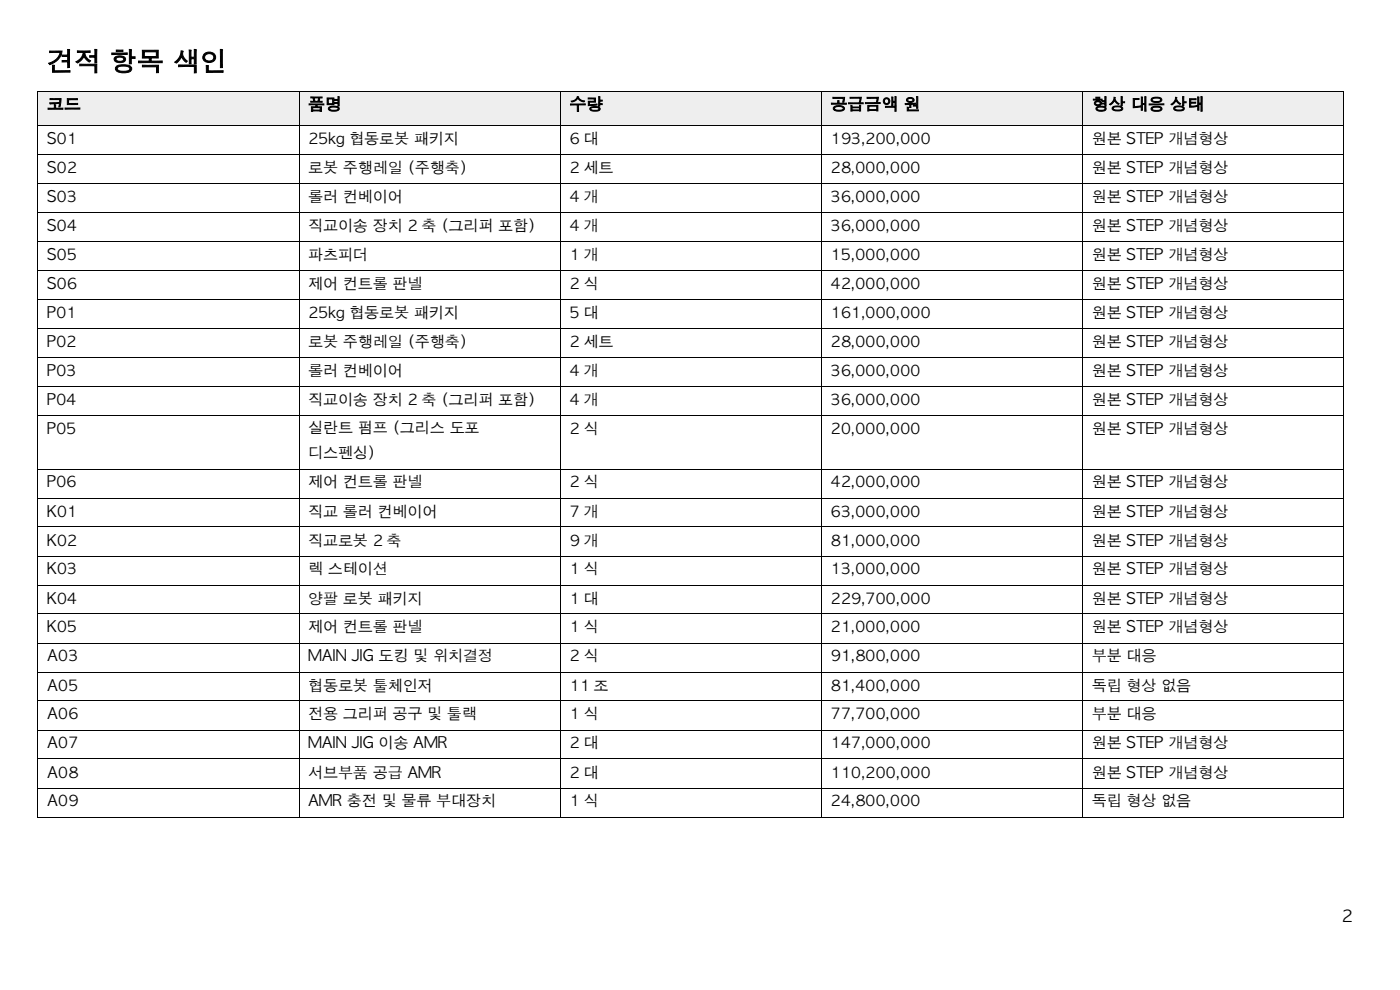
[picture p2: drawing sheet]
<svg xmlns="http://www.w3.org/2000/svg" width="297mm" height="210mm" viewBox="0 0 297 210" stroke-linecap="round" stroke-linejoin="round" font-family="sans-serif">
<defs><g id="words">
<text font-size="5.6" x="10" y="15">견적 항목 색인</text>
<text font-size="3.6" x="284.6" y="195.5">2</text>
<g font-size="3.5">
<text x="10" y="23.3">코드</text>
<text x="65.4" y="23.3">품명</text>
<text x="120.8" y="23.3">수량</text>
<text x="176.2" y="23.3">공급금액 원</text>
<text x="231.6" y="23.3">형상 대응 상태</text>
</g>
<g font-size="3.2">
<text x="10" y="30.5">S01</text>
<text x="65.4" y="30.5">25kg 협동로봇 패키지</text>
<text x="120.8" y="30.5">6 대</text>
<text x="176.2" y="30.5">193,200,000</text>
<text x="231.6" y="30.5">원본 STEP 개념형상</text>
<text x="10" y="36.7">S02</text>
<text x="65.4" y="36.7">로봇 주행레일 (주행축)</text>
<text x="120.8" y="36.7">2 세트</text>
<text x="176.2" y="36.7">28,000,000</text>
<text x="231.6" y="36.7">원본 STEP 개념형상</text>
<text x="10" y="42.8">S03</text>
<text x="65.4" y="42.8">롤러 컨베이어</text>
<text x="120.8" y="42.8">4 개</text>
<text x="176.2" y="42.8">36,000,000</text>
<text x="231.6" y="42.8">원본 STEP 개념형상</text>
<text x="10" y="48.9">S04</text>
<text x="65.4" y="48.9">직교이송 장치 2 축 (그리퍼 포함)</text>
<text x="120.8" y="48.9">4 개</text>
<text x="176.2" y="48.9">36,000,000</text>
<text x="231.6" y="48.9">원본 STEP 개념형상</text>
<text x="10" y="55.1">S05</text>
<text x="65.4" y="55.1">파츠피더</text>
<text x="120.8" y="55.1">1 개</text>
<text x="176.2" y="55.1">15,000,000</text>
<text x="231.6" y="55.1">원본 STEP 개념형상</text>
<text x="10" y="61.2">S06</text>
<text x="65.4" y="61.2">제어 컨트롤 판넬</text>
<text x="120.8" y="61.2">2 식</text>
<text x="176.2" y="61.2">42,000,000</text>
<text x="231.6" y="61.2">원본 STEP 개념형상</text>
<text x="10" y="67.4">P01</text>
<text x="65.4" y="67.4">25kg 협동로봇 패키지</text>
<text x="120.8" y="67.4">5 대</text>
<text x="176.2" y="67.4">161,000,000</text>
<text x="231.6" y="67.4">원본 STEP 개념형상</text>
<text x="10" y="73.6">P02</text>
<text x="65.4" y="73.6">로봇 주행레일 (주행축)</text>
<text x="120.8" y="73.6">2 세트</text>
<text x="176.2" y="73.6">28,000,000</text>
<text x="231.6" y="73.6">원본 STEP 개념형상</text>
<text x="10" y="79.7">P03</text>
<text x="65.4" y="79.7">롤러 컨베이어</text>
<text x="120.8" y="79.7">4 개</text>
<text x="176.2" y="79.7">36,000,000</text>
<text x="231.6" y="79.7">원본 STEP 개념형상</text>
<text x="10" y="85.9">P04</text>
<text x="65.4" y="85.9">직교이송 장치 2 축 (그리퍼 포함)</text>
<text x="120.8" y="85.9">4 개</text>
<text x="176.2" y="85.9">36,000,000</text>
<text x="231.6" y="85.9">원본 STEP 개념형상</text>
<text x="10" y="91.9">P05</text>
<text x="65.4" y="91.9">실란트 펌프 (그리스 도포</text>
<text x="120.8" y="91.9">2 식</text>
<text x="176.2" y="91.9">20,000,000</text>
<text x="231.6" y="91.9">원본 STEP 개념형상</text>
<text x="65.4" y="97.2">디스펜싱)</text>
<text x="10" y="103.4">P06</text>
<text x="65.4" y="103.4">제어 컨트롤 판넬</text>
<text x="120.8" y="103.4">2 식</text>
<text x="176.2" y="103.4">42,000,000</text>
<text x="231.6" y="103.4">원본 STEP 개념형상</text>
<text x="10" y="109.6">K01</text>
<text x="65.4" y="109.6">직교 롤러 컨베이어</text>
<text x="120.8" y="109.6">7 개</text>
<text x="176.2" y="109.6">63,000,000</text>
<text x="231.6" y="109.6">원본 STEP 개념형상</text>
<text x="10" y="115.7">K02</text>
<text x="65.4" y="115.7">직교로봇 2 축</text>
<text x="120.8" y="115.7">9 개</text>
<text x="176.2" y="115.7">81,000,000</text>
<text x="231.6" y="115.7">원본 STEP 개념형상</text>
<text x="10" y="121.8">K03</text>
<text x="65.4" y="121.8">렉 스테이션</text>
<text x="120.8" y="121.8">1 식</text>
<text x="176.2" y="121.8">13,000,000</text>
<text x="231.6" y="121.8">원본 STEP 개념형상</text>
<text x="10" y="128">K04</text>
<text x="65.4" y="128">양팔 로봇 패키지</text>
<text x="120.8" y="128">1 대</text>
<text x="176.2" y="128">229,700,000</text>
<text x="231.6" y="128">원본 STEP 개념형상</text>
<text x="10" y="134.1">K05</text>
<text x="65.4" y="134.1">제어 컨트롤 판넬</text>
<text x="120.8" y="134.1">1 식</text>
<text x="176.2" y="134.1">21,000,000</text>
<text x="231.6" y="134.1">원본 STEP 개념형상</text>
<text x="10" y="140.3">A03</text>
<text x="65.4" y="140.3">MAIN JIG 도킹 및 위치결정</text>
<text x="120.8" y="140.3">2 식</text>
<text x="176.2" y="140.3">91,800,000</text>
<text x="231.6" y="140.3">부분 대응</text>
<text x="10" y="146.5">A05</text>
<text x="65.4" y="146.5">협동로봇 툴체인저</text>
<text x="120.8" y="146.5">11 조</text>
<text x="176.2" y="146.5">81,400,000</text>
<text x="231.6" y="146.5">독립 형상 없음</text>
<text x="10" y="152.6">A06</text>
<text x="65.4" y="152.6">전용 그리퍼 공구 및 툴랙</text>
<text x="120.8" y="152.6">1 식</text>
<text x="176.2" y="152.6">77,700,000</text>
<text x="231.6" y="152.6">부분 대응</text>
<text x="10" y="158.7">A07</text>
<text x="65.4" y="158.7">MAIN JIG 이송 AMR</text>
<text x="120.8" y="158.7">2 대</text>
<text x="176.2" y="158.7">147,000,000</text>
<text x="231.6" y="158.7">원본 STEP 개념형상</text>
<text x="10" y="164.9">A08</text>
<text x="65.4" y="164.9">서브부품 공급 AMR</text>
<text x="120.8" y="164.9">2 대</text>
<text x="176.2" y="164.9">110,200,000</text>
<text x="231.6" y="164.9">원본 STEP 개념형상</text>
<text x="10" y="171">A09</text>
<text x="65.4" y="171">AMR 충전 및 물류 부대장치</text>
<text x="120.8" y="171">1 식</text>
<text x="176.2" y="171">24,800,000</text>
<text x="231.6" y="171">독립 형상 없음</text>
</g>
</g></defs>
<g fill="#e7eff8">
<path d="M8.2 19.6h55.2v6.9h-55.2z"/>
<path d="M10 19.6h51.6v6.9h-51.6z"/>
<path d="M63.6 19.6h55.2v6.9h-55.2z"/>
<path d="M65.4 19.6h51.6v6.9h-51.6z"/>
<path d="M119 19.6h55.2v6.9h-55.2z"/>
<path d="M120.8 19.6h51.6v6.9h-51.6z"/>
<path d="M174.4 19.6h55.2v6.9h-55.2z"/>
<path d="M176.2 19.6h51.6v6.9h-51.6z"/>
<path d="M229.8 19.6h55.2v6.9h-55.2z"/>
<path d="M231.6 19.6h51.6v6.9h-51.6z"/>
</g>
<g fill="#000">
<path d="M8 19.4h.1v.2h-.1zM63.4 19.4h.2v.2h-.2zM118.8 19.4h.2v.2h-.2zM174.2 19.4h.2v.2h-.2zM229.6 19.4h.2v.2h-.2zM285 19.4h.2v.2h-.2zM8 26.5h.1v.2h-.1zM8 32.7h.1v.2h-.1zM8 38.8h.1v.1h-.1zM63.4 26.5h.2v.2h-.2zM63.4 32.7h.2v.2h-.2zM63.4 38.8h.2v.1h-.2z"/>
<path d="M118.8 26.5h.2v.2h-.2zM118.8 32.7h.2v.2h-.2zM118.8 38.8h.2v.1h-.2zM174.2 26.5h.2v.2h-.2zM174.2 32.7h.2v.2h-.2zM174.2 38.8h.2v.1h-.2zM229.6 26.5h.2v.2h-.2zM229.6 32.7h.2v.2h-.2zM229.6 38.8h.2v.1h-.2zM285 26.5h.2v.2h-.2zM285 32.7h.2v.2h-.2zM285 38.8h.2v.1h-.2z"/>
<path d="M8 45h.1v.1h-.1zM8 51.1h.1v.2h-.1zM8 57.2h.1v.2h-.1zM63.4 45h.2v.1h-.2zM63.4 51.1h.2v.2h-.2zM63.4 57.2h.2v.2h-.2zM118.8 45h.2v.1h-.2zM118.8 51.1h.2v.2h-.2zM118.8 57.2h.2v.2h-.2zM174.2 45h.2v.1h-.2zM174.2 51.1h.2v.2h-.2zM174.2 57.2h.2v.2h-.2z"/>
<path d="M229.6 45h.2v.1h-.2zM229.6 51.1h.2v.2h-.2zM229.6 57.2h.2v.2h-.2zM285 45h.2v.1h-.2zM285 51.1h.2v.2h-.2zM285 57.2h.2v.2h-.2zM8 63.4h.1v.2h-.1zM8 69.5h.1v.2h-.1zM8 75.7h.1v.2h-.1zM63.4 63.4h.2v.2h-.2zM63.4 69.5h.2v.2h-.2zM63.4 75.7h.2v.2h-.2z"/>
<path d="M118.8 63.4h.2v.2h-.2zM118.8 69.5h.2v.2h-.2zM118.8 75.7h.2v.2h-.2zM174.2 63.4h.2v.2h-.2zM174.2 69.5h.2v.2h-.2zM174.2 75.7h.2v.2h-.2zM229.6 63.4h.2v.2h-.2zM229.6 69.5h.2v.2h-.2zM229.6 75.7h.2v.2h-.2zM285 63.4h.2v.2h-.2zM285 69.5h.2v.2h-.2zM285 75.7h.2v.2h-.2z"/>
<path d="M8 81.9h.1v.1h-.1zM8 88h.1v.1h-.1zM8 99.4h.1v.2h-.1zM63.4 81.9h.2v.1h-.2zM63.4 88h.2v.1h-.2zM63.4 99.4h.2v.2h-.2zM118.8 81.9h.2v.1h-.2zM118.8 88h.2v.1h-.2zM118.8 99.4h.2v.2h-.2zM174.2 81.9h.2v.1h-.2zM174.2 88h.2v.1h-.2zM174.2 99.4h.2v.2h-.2z"/>
<path d="M229.6 81.9h.2v.1h-.2zM229.6 88h.2v.1h-.2zM229.6 99.4h.2v.2h-.2zM285 81.9h.2v.1h-.2zM285 88h.2v.1h-.2zM285 99.4h.2v.2h-.2zM8 105.6h.1v.1h-.1zM8 111.7h.1v.1h-.1zM8 117.9h.1v.1h-.1zM63.4 105.6h.2v.1h-.2zM63.4 111.7h.2v.1h-.2zM63.4 117.9h.2v.1h-.2z"/>
<path d="M118.8 105.6h.2v.1h-.2zM118.8 111.7h.2v.1h-.2zM118.8 117.9h.2v.1h-.2zM174.2 105.6h.2v.1h-.2zM174.2 111.7h.2v.1h-.2zM174.2 117.9h.2v.1h-.2zM229.6 105.6h.2v.1h-.2zM229.6 111.7h.2v.1h-.2zM229.6 117.9h.2v.1h-.2zM285 105.6h.2v.1h-.2zM285 111.7h.2v.1h-.2zM285 117.9h.2v.1h-.2z"/>
<path d="M8 124h.1v.2h-.1zM8 130.1h.1v.2h-.1zM8 136.3h.1v.2h-.1zM63.4 124h.2v.2h-.2zM63.4 130.1h.2v.2h-.2zM63.4 136.3h.2v.2h-.2zM118.8 124h.2v.2h-.2zM118.8 130.1h.2v.2h-.2zM118.8 136.3h.2v.2h-.2zM174.2 124h.2v.2h-.2zM174.2 130.1h.2v.2h-.2zM174.2 136.3h.2v.2h-.2z"/>
<path d="M229.6 124h.2v.2h-.2zM229.6 130.1h.2v.2h-.2zM229.6 136.3h.2v.2h-.2zM285 124h.2v.2h-.2zM285 130.1h.2v.2h-.2zM285 136.3h.2v.2h-.2zM8 142.5h.1v.2h-.1zM8 148.6h.1v.2h-.1zM8 154.8h.1v.1h-.1zM63.4 142.5h.2v.2h-.2zM63.4 148.6h.2v.2h-.2zM63.4 154.8h.2v.1h-.2z"/>
<path d="M118.8 142.5h.2v.2h-.2zM118.8 148.6h.2v.2h-.2zM118.8 154.8h.2v.1h-.2zM174.2 142.5h.2v.2h-.2zM174.2 148.6h.2v.2h-.2zM174.2 154.8h.2v.1h-.2zM229.6 142.5h.2v.2h-.2zM229.6 148.6h.2v.2h-.2zM229.6 154.8h.2v.1h-.2zM285 142.5h.2v.2h-.2zM285 148.6h.2v.2h-.2zM285 154.8h.2v.1h-.2z"/>
<path d="M8 160.9h.1v.1h-.1zM8 167h.1v.2h-.1zM8 173.2h.1v.2h-.1zM63.4 160.9h.2v.1h-.2zM63.4 167h.2v.2h-.2zM63.4 173.2h.2v.2h-.2zM118.8 160.9h.2v.1h-.2zM118.8 167h.2v.2h-.2zM118.8 173.2h.2v.2h-.2zM174.2 160.9h.2v.1h-.2zM174.2 167h.2v.2h-.2zM174.2 173.2h.2v.2h-.2z"/>
<path d="M229.6 160.9h.2v.1h-.2zM229.6 167h.2v.2h-.2zM229.6 173.2h.2v.2h-.2zM285 160.9h.2v.1h-.2zM285 167h.2v.2h-.2zM285 173.2h.2v.2h-.2z"/>
</g>
<g fill="none" stroke="#000" stroke-width=".21">
<path d="M8 19.6v6.9M8.1 19.5h55.3M63.5 19.6v6.9M63.6 19.5h55.2M118.9 19.6v6.9M119 19.5h55.2M174.3 19.6v6.9M174.4 19.5h55.2M229.7 19.6v6.9M229.8 19.5h55.2M285.1 19.6v6.9M8 26.7v6"/>
<path d="M8 32.9v5.9M8 38.9v6.1M8.1 26.6h55.3M8.1 32.8h55.3M8.1 38.9h55.3M63.5 26.7v6M63.5 32.9v5.9M63.5 38.9v6.1M63.6 26.6h55.2M63.6 32.8h55.2M63.6 38.9h55.2M118.9 26.7v6"/>
<path d="M118.9 32.9v5.9M118.9 38.9v6.1M119 26.6h55.2M119 32.8h55.2M119 38.9h55.2M174.3 26.7v6M174.3 32.9v5.9M174.3 38.9v6.1M174.4 26.6h55.2M174.4 32.8h55.2M174.4 38.9h55.2M229.7 26.7v6"/>
<path d="M229.7 32.9v5.9M229.7 38.9v6.1M229.8 26.6h55.2M229.8 32.8h55.2M229.8 38.9h55.2M285.1 26.7v6M285.1 32.9v5.9M285.1 38.9v6.1M8 45.1v6M8 51.3v5.9M8 57.4v6M8.1 45h55.3"/>
<path d="M8.1 51.2h55.3M8.1 57.3h55.3M63.5 45.1v6M63.5 51.3v5.9M63.5 57.4v6M63.6 45h55.2M63.6 51.2h55.2M63.6 57.3h55.2M118.9 45.1v6M118.9 51.3v5.9M118.9 57.4v6M119 45h55.2"/>
<path d="M119 51.2h55.2M119 57.3h55.2M174.3 45.1v6M174.3 51.3v5.9M174.3 57.4v6M174.4 45h55.2M174.4 51.2h55.2M174.4 57.3h55.2M229.7 45.1v6M229.7 51.3v5.9M229.7 57.4v6M229.8 45h55.2"/>
<path d="M229.8 51.2h55.2M229.8 57.3h55.2M285.1 45.1v6M285.1 51.3v5.9M285.1 57.4v6M8 63.6v5.9M8 69.7v6M8 75.9v6M8.1 63.5h55.3M8.1 69.6h55.3M8.1 75.8h55.3M63.5 63.6v5.9"/>
<path d="M63.5 69.7v6M63.5 75.9v6M63.6 63.5h55.2M63.6 69.6h55.2M63.6 75.8h55.2M118.9 63.6v5.9M118.9 69.7v6M118.9 75.9v6M119 63.5h55.2M119 69.6h55.2M119 75.8h55.2M174.3 63.6v5.9"/>
<path d="M174.3 69.7v6M174.3 75.9v6M174.4 63.5h55.2M174.4 69.6h55.2M174.4 75.8h55.2M229.7 63.6v5.9M229.7 69.7v6M229.7 75.9v6M229.8 63.5h55.2M229.8 69.6h55.2M229.8 75.8h55.2M285.1 63.6v5.9"/>
<path d="M285.1 69.7v6M285.1 75.9v6M8 82v6M8 88.1v11.3M8 99.6v6M8.1 82h55.3M8.1 88.1h55.3M8.1 99.5h55.3M63.5 82v6M63.5 88.1v11.3M63.5 99.6v6M63.6 82h55.2"/>
<path d="M63.6 88.1h55.2M63.6 99.5h55.2M118.9 82v6M118.9 88.1v11.3M118.9 99.6v6M119 82h55.2M119 88.1h55.2M119 99.5h55.2M174.3 82v6M174.3 88.1v11.3M174.3 99.6v6M174.4 82h55.2"/>
<path d="M174.4 88.1h55.2M174.4 99.5h55.2M229.7 82v6M229.7 88.1v11.3M229.7 99.6v6M229.8 82h55.2M229.8 88.1h55.2M229.8 99.5h55.2M285.1 82v6M285.1 88.1v11.3M285.1 99.6v6M8 105.7v6"/>
<path d="M8 111.8v6.1M8 118v6M8.1 105.7h55.3M8.1 111.8h55.3M8.1 117.9h55.3M63.5 105.7v6M63.5 111.8v6.1M63.5 118v6M63.6 105.7h55.2M63.6 111.8h55.2M63.6 117.9h55.2M118.9 105.7v6"/>
<path d="M118.9 111.8v6.1M118.9 118v6M119 105.7h55.2M119 111.8h55.2M119 117.9h55.2M174.3 105.7v6M174.3 111.8v6.1M174.3 118v6M174.4 105.7h55.2M174.4 111.8h55.2M174.4 117.9h55.2M229.7 105.7v6"/>
<path d="M229.7 111.8v6.1M229.7 118v6M229.8 105.7h55.2M229.8 111.8h55.2M229.8 117.9h55.2M285.1 105.7v6M285.1 111.8v6.1M285.1 118v6M8 124.2v5.9M8 130.3v6M8 136.5v6M8.1 124.1h55.3"/>
<path d="M8.1 130.2h55.3M8.1 136.4h55.3M63.5 124.2v5.9M63.5 130.3v6M63.5 136.5v6M63.6 124.1h55.2M63.6 130.2h55.2M63.6 136.4h55.2M118.9 124.2v5.9M118.9 130.3v6M118.9 136.5v6M119 124.1h55.2"/>
<path d="M119 130.2h55.2M119 136.4h55.2M174.3 124.2v5.9M174.3 130.3v6M174.3 136.5v6M174.4 124.1h55.2M174.4 130.2h55.2M174.4 136.4h55.2M229.7 124.2v5.9M229.7 130.3v6M229.7 136.5v6M229.8 124.1h55.2"/>
<path d="M229.8 130.2h55.2M229.8 136.4h55.2M285.1 124.2v5.9M285.1 130.3v6M285.1 136.5v6M8 142.7v5.9M8 148.8v6M8 154.9v6M8.1 142.6h55.3M8.1 148.7h55.3M8.1 154.9h55.3M63.5 142.7v5.9"/>
<path d="M63.5 148.8v6M63.5 154.9v6M63.6 142.6h55.2M63.6 148.7h55.2M63.6 154.9h55.2M118.9 142.7v5.9M118.9 148.8v6M118.9 154.9v6M119 142.6h55.2M119 148.7h55.2M119 154.9h55.2M174.3 142.7v5.9"/>
<path d="M174.3 148.8v6M174.3 154.9v6M174.4 142.6h55.2M174.4 148.7h55.2M174.4 154.9h55.2M229.7 142.7v5.9M229.7 148.8v6M229.7 154.9v6M229.8 142.6h55.2M229.8 148.7h55.2M229.8 154.9h55.2M285.1 142.7v5.9"/>
<path d="M285.1 148.8v6M285.1 154.9v6M8 161v6M8 167.2v6M8.1 161h55.3M8.1 167.1h55.3M8.1 173.3h55.3M63.5 161v6M63.5 167.2v6M63.6 161h55.2M63.6 167.1h55.2M63.6 173.3h55.2"/>
<path d="M118.9 161v6M118.9 167.2v6M119 161h55.2M119 167.1h55.2M119 173.3h55.2M174.3 161v6M174.3 167.2v6M174.4 161h55.2M174.4 167.1h55.2M174.4 173.3h55.2M229.7 161v6M229.7 167.2v6"/>
<path d="M229.8 161h55.2M229.8 167.1h55.2M229.8 173.3h55.2M285.1 161v6M285.1 167.2v6"/>
</g>
<use href="#words"/>
</svg>
